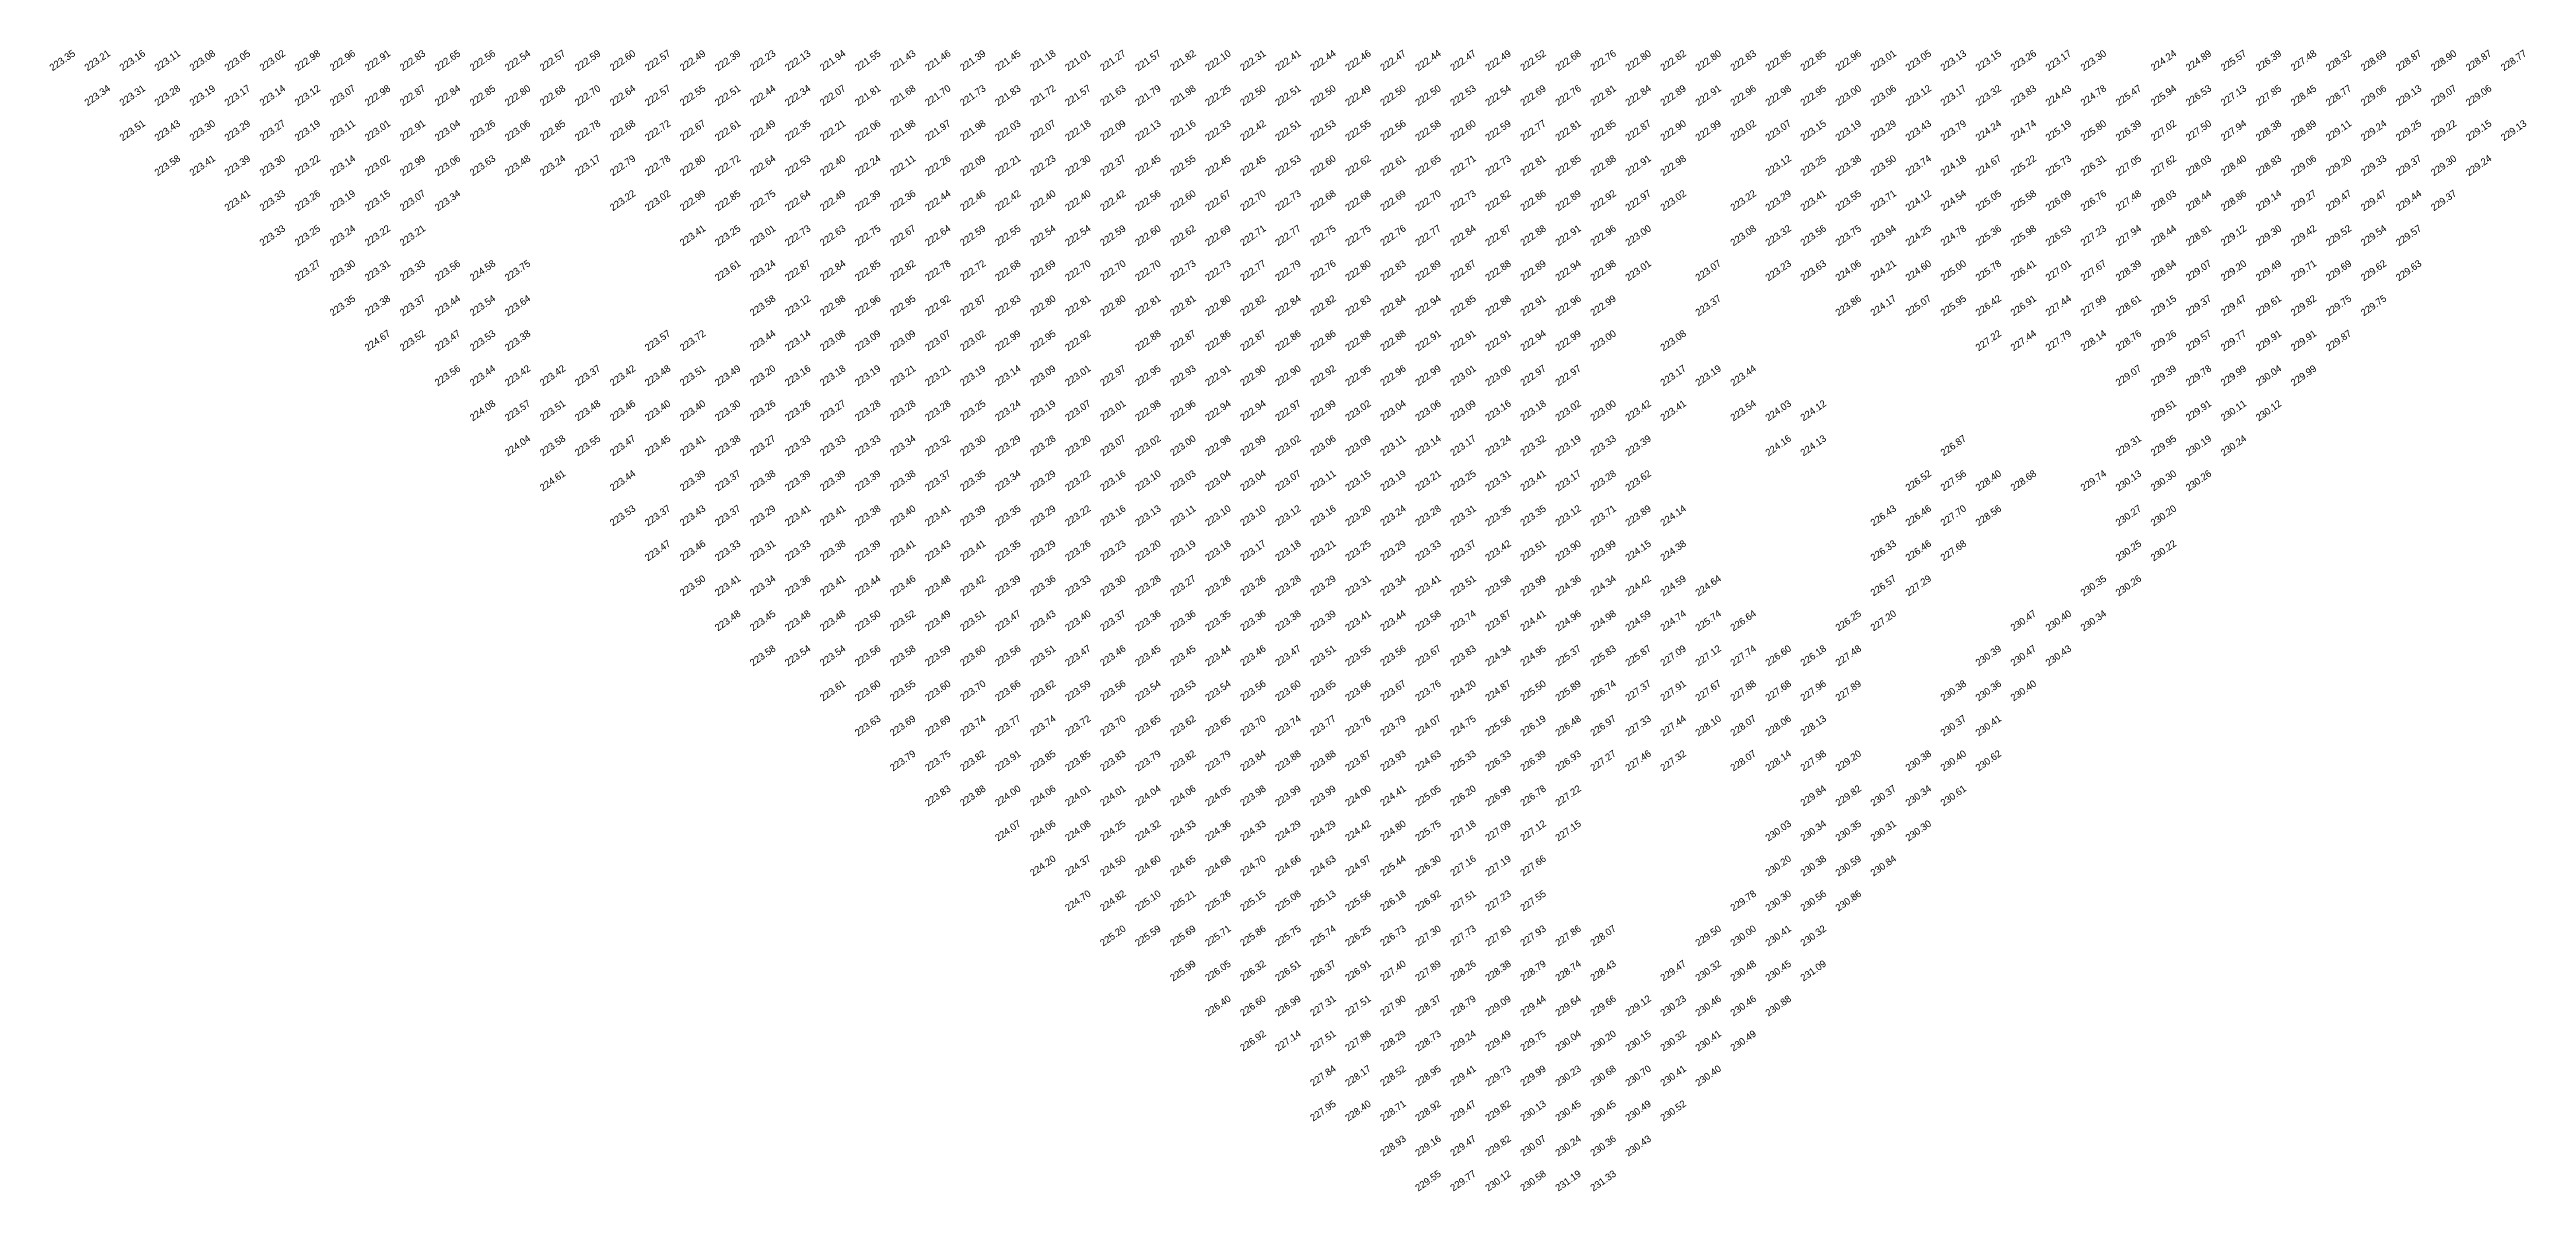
# Model space of a CAD drawing. Extents: x 2322 to 3271, y 4823 to 5326.
# Drawn here: x 2677.2 to 3030.8, y 4823.3 to 4986.3 of the extents above; entities that cross this region are included whole.
import ezdxf

# ---------------------------------------------------------------- set-up
doc = ezdxf.new("R2010")
doc.units = 0
doc.header["$MEASUREMENT"] = 0
doc.layers.add('SPOT LEVEL', color=8, linetype='Continuous')

msp = doc.modelspace()

# ---------------------------------------------------------------- texts
at = {"layer": 'SPOT LEVEL'}
for s, p in [('223.35', (2677.59, 4983.22, 446.76)), ('223.21', (2682.59, 4983.22, 446.63)), ('223.16', (2687.59, 4983.22, 446.57)), ('223.11', (2692.59, 4983.22, 446.53)), ('223.08', (2697.59, 4983.22, 446.49)), ('223.05', (2702.59, 4983.22, 446.46)), ('223.02', (2707.59, 4983.22, 446.43)), ('222.98', (2712.59, 4983.22, 446.39)), ('222.96', (2717.59, 4983.22, 446.37)), ('222.91', (2722.59, 4983.22, 446.32)), ('222.83', (2727.59, 4983.22, 446.25)), ('222.65', (2732.59, 4983.22, 446.07)), ('222.56', (2737.59, 4983.22, 445.98)), ('222.54', (2742.59, 4983.22, 445.96)), ('222.57', (2747.59, 4983.22, 445.99)), ('222.59', (2752.59, 4983.22, 446)), ('222.60', (2757.59, 4983.22, 446.02)), ('222.57', (2762.59, 4983.22, 445.98)), ('222.49', (2767.59, 4983.22, 445.9)), ('222.39', (2772.59, 4983.22, 445.81)), ('222.23', (2777.59, 4983.22, 445.65)), ('222.13', (2782.59, 4983.22, 445.55)), ('221.94', (2787.59, 4983.22, 445.35)), ('221.55', (2792.59, 4983.22, 444.97)), ('221.43', (2797.59, 4983.22, 444.85)), ('221.46', (2802.59, 4983.22, 444.88)), ('221.39', (2807.59, 4983.22, 444.8)), ('221.45', (2812.59, 4983.22, 444.87)), ('221.18', (2817.59, 4983.22, 444.6)), ('221.01', (2822.59, 4983.22, 444.43)), ('221.27', (2827.59, 4983.22, 444.69)), ('221.57', (2832.59, 4983.22, 444.98)), ('221.82', (2837.59, 4983.22, 445.24)), ('222.10', (2842.59, 4983.22, 445.52)), ('222.31', (2847.59, 4983.22, 445.73)), ('222.41', (2852.59, 4983.22, 445.82)), ('222.44', (2857.59, 4983.22, 445.85)), ('222.46', (2862.59, 4983.22, 445.88)), ('222.47', (2867.59, 4983.22, 445.88)), ('222.44', (2872.59, 4983.22, 445.86)), ('222.47', (2877.59, 4983.22, 445.89)), ('222.49', (2882.59, 4983.22, 445.9)), ('222.52', (2887.59, 4983.22, 445.93)), ('222.68', (2892.59, 4983.22, 446.1)), ('222.76', (2897.59, 4983.22, 446.17)), ('222.80', (2902.59, 4983.22, 446.22)), ('222.82', (2907.59, 4983.22, 446.24)), ('222.80', (2912.59, 4983.22, 446.22)), ('222.83', (2917.59, 4983.22, 446.25)), ('222.85', (2922.59, 4983.22, 446.27)), ('222.85', (2927.59, 4983.22, 446.26)), ('222.96', (2932.59, 4983.22, 446.38)), ('223.01', (2937.59, 4983.22, 446.43)), ('223.05', (2942.59, 4983.22, 446.47)), ('223.13', (2947.59, 4983.22, 446.54)), ('223.15', (2952.59, 4983.22, 446.57)), ('223.26', (2957.59, 4983.22, 446.68)), ('223.17', (2962.59, 4983.22, 446.58)), ('223.30', (2967.59, 4983.22, 446.72)), ('224.24', (2977.59, 4983.22, 447.66)), ('224.89', (2982.59, 4983.22, 448.3)), ('225.57', (2987.59, 4983.22, 448.99)), ('226.39', (2992.59, 4983.22, 449.81)), ('227.48', (2997.59, 4983.22, 450.9)), ('228.32', (3002.59, 4983.22, 451.73)), ('228.69', (3007.59, 4983.22, 452.11)), ('228.87', (3012.59, 4983.22, 452.29)), ('228.90', (3017.59, 4983.22, 452.32)), ('228.87', (3022.59, 4983.22, 452.29)), ('228.77', (3027.59, 4983.22, 452.19)), ('223.34', (2682.59, 4978.22, 446.76)), ('223.31', (2687.59, 4978.22, 446.73)), ('223.28', (2692.59, 4978.22, 446.7)), ('223.19', (2697.59, 4978.22, 446.61)), ('223.17', (2702.59, 4978.22, 446.59)), ('223.14', (2707.59, 4978.22, 446.56)), ('223.12', (2712.59, 4978.22, 446.54)), ('223.07', (2717.59, 4978.22, 446.49)), ('222.98', (2722.59, 4978.22, 446.4)), ('222.87', (2727.59, 4978.22, 446.28)), ('222.84', (2732.59, 4978.22, 446.26)), ('222.85', (2737.59, 4978.22, 446.26)), ('222.80', (2742.59, 4978.22, 446.22)), ('222.68', (2747.59, 4978.22, 446.09)), ('222.70', (2752.59, 4978.22, 446.11)), ('222.64', (2757.59, 4978.22, 446.06)), ('222.57', (2762.59, 4978.22, 445.99)), ('222.55', (2767.59, 4978.22, 445.97)), ('222.51', (2772.59, 4978.22, 445.93)), ('222.44', (2777.59, 4978.22, 445.86)), ('222.34', (2782.59, 4978.22, 445.76)), ('222.07', (2787.59, 4978.22, 445.48)), ('221.81', (2792.59, 4978.22, 445.23)), ('221.68', (2797.59, 4978.22, 445.1)), ('221.70', (2802.59, 4978.22, 445.12)), ('221.73', (2807.59, 4978.22, 445.14)), ('221.83', (2812.59, 4978.22, 445.25)), ('221.72', (2817.59, 4978.22, 445.13)), ('221.57', (2822.59, 4978.22, 444.99)), ('221.63', (2827.59, 4978.22, 445.04)), ('221.79', (2832.59, 4978.22, 445.2)), ('221.98', (2837.59, 4978.22, 445.4)), ('222.25', (2842.59, 4978.22, 445.67)), ('222.50', (2847.59, 4978.22, 445.91)), ('222.51', (2852.59, 4978.22, 445.92)), ('222.50', (2857.59, 4978.22, 445.92)), ('222.49', (2862.59, 4978.22, 445.91)), ('222.50', (2867.59, 4978.22, 445.92)), ('222.50', (2872.59, 4978.22, 445.92)), ('222.53', (2877.59, 4978.22, 445.95)), ('222.54', (2882.59, 4978.22, 445.96)), ('222.69', (2887.59, 4978.22, 446.11)), ('222.76', (2892.59, 4978.22, 446.17)), ('222.81', (2897.59, 4978.22, 446.23)), ('222.84', (2902.59, 4978.22, 446.26)), ('222.89', (2907.59, 4978.22, 446.31)), ('222.91', (2912.59, 4978.22, 446.33)), ('222.96', (2917.59, 4978.22, 446.37)), ('222.98', (2922.59, 4978.22, 446.4)), ('222.95', (2927.59, 4978.22, 446.37)), ('223.00', (2932.59, 4978.22, 446.41)), ('223.06', (2937.59, 4978.22, 446.48)), ('223.12', (2942.59, 4978.22, 446.54)), ('223.17', (2947.59, 4978.22, 446.59)), ('223.32', (2952.59, 4978.22, 446.74)), ('223.83', (2957.59, 4978.22, 447.25)), ('224.43', (2962.59, 4978.22, 447.85)), ('224.78', (2967.59, 4978.22, 448.19)), ('225.47', (2972.59, 4978.22, 448.88)), ('225.94', (2977.59, 4978.22, 449.36)), ('226.53', (2982.59, 4978.22, 449.94)), ('227.13', (2987.59, 4978.22, 450.54)), ('227.85', (2992.59, 4978.22, 451.27)), ('228.45', (2997.59, 4978.22, 451.87)), ('228.77', (3002.59, 4978.22, 452.19)), ('229.06', (3007.59, 4978.22, 452.48)), ('229.13', (3012.59, 4978.22, 452.54)), ('229.07', (3017.59, 4978.22, 452.48)), ('229.06', (3022.59, 4978.22, 452.48)), ('223.51', (2687.59, 4973.22, 446.93)), ('223.43', (2692.59, 4973.22, 446.84)), ('223.30', (2697.59, 4973.22, 446.71)), ('223.29', (2702.59, 4973.22, 446.7)), ('223.27', (2707.59, 4973.22, 446.69)), ('223.19', (2712.59, 4973.22, 446.61)), ('223.11', (2717.59, 4973.22, 446.52)), ('223.01', (2722.59, 4973.22, 446.43)), ('222.91', (2727.59, 4973.22, 446.32)), ('223.04', (2732.59, 4973.22, 446.46)), ('223.26', (2737.59, 4973.22, 446.68)), ('223.06', (2742.59, 4973.22, 446.48)), ('222.85', (2747.59, 4973.22, 446.26)), ('222.78', (2752.59, 4973.22, 446.19)), ('222.68', (2757.59, 4973.22, 446.09)), ('222.72', (2762.59, 4973.22, 446.13)), ('222.67', (2767.59, 4973.22, 446.09)), ('222.61', (2772.59, 4973.22, 446.02)), ('222.49', (2777.59, 4973.22, 445.9)), ('222.35', (2782.59, 4973.22, 445.76)), ('222.21', (2787.59, 4973.22, 445.62)), ('222.06', (2792.59, 4973.22, 445.48)), ('221.98', (2797.59, 4973.22, 445.4)), ('221.97', (2802.59, 4973.22, 445.39)), ('221.98', (2807.59, 4973.22, 445.4)), ('222.03', (2812.59, 4973.22, 445.45)), ('222.07', (2817.59, 4973.22, 445.48)), ('222.18', (2822.59, 4973.22, 445.6)), ('222.09', (2827.59, 4973.22, 445.51)), ('222.13', (2832.59, 4973.22, 445.55)), ('222.16', (2837.59, 4973.22, 445.57)), ('222.33', (2842.59, 4973.22, 445.75)), ('222.42', (2847.59, 4973.22, 445.84)), ('222.51', (2852.59, 4973.22, 445.93)), ('222.53', (2857.59, 4973.22, 445.95)), ('222.55', (2862.59, 4973.22, 445.97)), ('222.56', (2867.59, 4973.22, 445.98)), ('222.58', (2872.59, 4973.22, 446)), ('222.60', (2877.59, 4973.22, 446.02)), ('222.59', (2882.59, 4973.22, 446.01)), ('222.77', (2887.59, 4973.22, 446.18)), ('222.81', (2892.59, 4973.22, 446.22)), ('222.85', (2897.59, 4973.22, 446.26)), ('222.87', (2902.59, 4973.22, 446.29)), ('222.90', (2907.59, 4973.22, 446.32)), ('222.99', (2912.59, 4973.22, 446.41)), ('223.02', (2917.59, 4973.22, 446.44)), ('223.07', (2922.59, 4973.22, 446.49)), ('223.15', (2927.59, 4973.22, 446.57)), ('223.19', (2932.59, 4973.22, 446.61)), ('223.29', (2937.59, 4973.22, 446.71)), ('223.43', (2942.59, 4973.22, 446.85)), ('223.79', (2947.59, 4973.22, 447.21)), ('224.24', (2952.59, 4973.22, 447.66)), ('224.74', (2957.59, 4973.22, 448.16)), ('225.19', (2962.59, 4973.22, 448.61)), ('225.80', (2967.59, 4973.22, 449.22)), ('226.39', (2972.59, 4973.22, 449.81)), ('227.02', (2977.59, 4973.22, 450.44)), ('227.50', (2982.59, 4973.22, 450.92)), ('227.94', (2987.59, 4973.22, 451.36)), ('228.38', (2992.59, 4973.22, 451.8)), ('228.89', (2997.59, 4973.22, 452.3)), ('229.11', (3002.59, 4973.22, 452.52)), ('229.24', (3007.59, 4973.22, 452.66)), ('229.25', (3012.59, 4973.22, 452.67)), ('229.22', (3017.59, 4973.22, 452.64)), ('229.15', (3022.59, 4973.22, 452.57)), ('229.13', (3027.59, 4973.22, 452.54)), ('223.58', (2692.59, 4968.22, 447)), ('223.41', (2697.59, 4968.22, 446.83)), ('223.39', (2702.59, 4968.22, 446.81)), ('223.30', (2707.59, 4968.22, 446.72)), ('223.22', (2712.59, 4968.22, 446.64)), ('223.14', (2717.59, 4968.22, 446.56)), ('223.02', (2722.59, 4968.22, 446.43)), ('222.99', (2727.59, 4968.22, 446.4)), ('223.06', (2732.59, 4968.22, 446.47)), ('223.63', (2737.59, 4968.22, 447.05)), ('223.48', (2742.59, 4968.22, 446.89)), ('223.24', (2747.59, 4968.22, 446.66)), ('223.17', (2752.59, 4968.22, 446.58)), ('222.79', (2757.59, 4968.22, 446.21)), ('222.78', (2762.59, 4968.22, 446.2)), ('222.80', (2767.59, 4968.22, 446.21)), ('222.72', (2772.59, 4968.22, 446.13)), ('222.64', (2777.59, 4968.22, 446.05)), ('222.53', (2782.59, 4968.22, 445.94)), ('222.40', (2787.59, 4968.22, 445.82)), ('222.24', (2792.59, 4968.22, 445.66)), ('222.11', (2797.59, 4968.22, 445.53)), ('222.26', (2802.59, 4968.22, 445.67)), ('222.09', (2807.59, 4968.22, 445.51)), ('222.21', (2812.59, 4968.22, 445.63)), ('222.23', (2817.59, 4968.22, 445.65)), ('222.30', (2822.59, 4968.22, 445.72)), ('222.37', (2827.59, 4968.22, 445.78)), ('222.45', (2832.59, 4968.22, 445.87)), ('222.55', (2837.59, 4968.22, 445.97)), ('222.45', (2842.59, 4968.22, 445.86)), ('222.45', (2847.59, 4968.22, 445.86)), ('222.53', (2852.59, 4968.22, 445.95)), ('222.60', (2857.59, 4968.22, 446.02)), ('222.62', (2862.59, 4968.22, 446.03)), ('222.61', (2867.59, 4968.22, 446.03)), ('222.65', (2872.59, 4968.22, 446.06)), ('222.71', (2877.59, 4968.22, 446.12)), ('222.73', (2882.59, 4968.22, 446.15)), ('222.81', (2887.59, 4968.22, 446.22)), ('222.85', (2892.59, 4968.22, 446.26)), ('222.88', (2897.59, 4968.22, 446.3)), ('222.91', (2902.59, 4968.22, 446.33)), ('222.98', (2907.59, 4968.22, 446.4)), ('223.12', (2922.59, 4968.22, 446.54)), ('223.25', (2927.59, 4968.22, 446.67)), ('223.38', (2932.59, 4968.22, 446.8)), ('223.50', (2937.59, 4968.22, 446.92)), ('223.74', (2942.59, 4968.22, 447.15)), ('224.18', (2947.59, 4968.22, 447.6)), ('224.67', (2952.59, 4968.22, 448.08)), ('225.22', (2957.59, 4968.22, 448.63)), ('225.73', (2962.59, 4968.22, 449.15)), ('226.31', (2967.59, 4968.22, 449.72)), ('227.05', (2972.59, 4968.22, 450.47)), ('227.62', (2977.59, 4968.22, 451.03)), ('228.03', (2982.59, 4968.22, 451.45)), ('228.40', (2987.59, 4968.22, 451.82)), ('228.83', (2992.59, 4968.22, 452.24)), ('229.06', (2997.59, 4968.22, 452.47)), ('229.20', (3002.59, 4968.22, 452.61)), ('229.33', (3007.59, 4968.22, 452.74)), ('229.37', (3012.59, 4968.22, 452.79)), ('229.30', (3017.59, 4968.22, 452.71)), ('229.24', (3022.59, 4968.22, 452.65)), ('223.41', (2702.59, 4963.22, 446.83)), ('223.33', (2707.59, 4963.22, 446.75)), ('223.26', (2712.59, 4963.22, 446.68)), ('223.19', (2717.59, 4963.22, 446.61)), ('223.15', (2722.59, 4963.22, 446.56)), ('223.07', (2727.59, 4963.22, 446.49)), ('223.34', (2732.59, 4963.22, 446.75)), ('223.22', (2757.59, 4963.22, 446.64)), ('223.02', (2762.59, 4963.22, 446.44)), ('222.99', (2767.59, 4963.22, 446.41)), ('222.85', (2772.59, 4963.22, 446.27)), ('222.75', (2777.59, 4963.22, 446.16)), ('222.64', (2782.59, 4963.22, 446.06)), ('222.49', (2787.59, 4963.22, 445.91)), ('222.39', (2792.59, 4963.22, 445.81)), ('222.36', (2797.59, 4963.22, 445.78)), ('222.44', (2802.59, 4963.22, 445.86)), ('222.46', (2807.59, 4963.22, 445.88)), ('222.42', (2812.59, 4963.22, 445.84)), ('222.40', (2817.59, 4963.22, 445.81)), ('222.40', (2822.59, 4963.22, 445.82)), ('222.42', (2827.59, 4963.22, 445.83)), ('222.56', (2832.59, 4963.22, 445.98)), ('222.60', (2837.59, 4963.22, 446.01)), ('222.67', (2842.59, 4963.22, 446.08)), ('222.70', (2847.59, 4963.22, 446.12)), ('222.73', (2852.59, 4963.22, 446.15)), ('222.68', (2857.59, 4963.22, 446.1)), ('222.68', (2862.59, 4963.22, 446.1)), ('222.69', (2867.59, 4963.22, 446.1)), ('222.70', (2872.59, 4963.22, 446.12)), ('222.73', (2877.59, 4963.22, 446.15)), ('222.82', (2882.59, 4963.22, 446.24)), ('222.86', (2887.59, 4963.22, 446.27)), ('222.89', (2892.59, 4963.22, 446.3)), ('222.92', (2897.59, 4963.22, 446.34)), ('222.97', (2902.59, 4963.22, 446.38)), ('223.02', (2907.59, 4963.22, 446.44)), ('223.22', (2917.59, 4963.22, 446.64)), ('223.29', (2922.59, 4963.22, 446.7)), ('223.41', (2927.59, 4963.22, 446.82)), ('223.55', (2932.59, 4963.22, 446.96)), ('223.71', (2937.59, 4963.22, 447.13)), ('224.12', (2942.59, 4963.22, 447.53)), ('224.54', (2947.59, 4963.22, 447.96)), ('225.05', (2952.59, 4963.22, 448.47)), ('225.58', (2957.59, 4963.22, 449)), ('226.09', (2962.59, 4963.22, 449.51)), ('226.76', (2967.59, 4963.22, 450.18)), ('227.48', (2972.59, 4963.22, 450.9)), ('228.03', (2977.59, 4963.22, 451.44)), ('228.44', (2982.59, 4963.22, 451.85)), ('228.86', (2987.59, 4963.22, 452.27)), ('229.14', (2992.59, 4963.22, 452.55)), ('229.27', (2997.59, 4963.22, 452.69)), ('229.47', (3002.59, 4963.22, 452.88)), ('229.47', (3007.59, 4963.22, 452.88)), ('229.44', (3012.59, 4963.22, 452.86)), ('229.37', (3017.59, 4963.22, 452.79)), ('223.33', (2707.59, 4958.22, 446.75)), ('223.25', (2712.59, 4958.22, 446.67)), ('223.24', (2717.59, 4958.22, 446.65)), ('223.22', (2722.59, 4958.22, 446.64)), ('223.21', (2727.59, 4958.22, 446.63)), ('223.41', (2767.59, 4958.22, 446.82)), ('223.25', (2772.59, 4958.22, 446.66)), ('223.01', (2777.59, 4958.22, 446.43)), ('222.73', (2782.59, 4958.22, 446.15)), ('222.63', (2787.59, 4958.22, 446.05)), ('222.75', (2792.59, 4958.22, 446.16)), ('222.67', (2797.59, 4958.22, 446.09)), ('222.64', (2802.59, 4958.22, 446.06)), ('222.59', (2807.59, 4958.22, 446.01)), ('222.55', (2812.59, 4958.22, 445.97)), ('222.54', (2817.59, 4958.22, 445.95)), ('222.54', (2822.59, 4958.22, 445.96)), ('222.59', (2827.59, 4958.22, 446)), ('222.60', (2832.59, 4958.22, 446.01)), ('222.62', (2837.59, 4958.22, 446.03)), ('222.69', (2842.59, 4958.22, 446.11)), ('222.71', (2847.59, 4958.22, 446.13)), ('222.77', (2852.59, 4958.22, 446.19)), ('222.75', (2857.59, 4958.22, 446.16)), ('222.75', (2862.59, 4958.22, 446.16)), ('222.76', (2867.59, 4958.22, 446.18)), ('222.77', (2872.59, 4958.22, 446.19)), ('222.84', (2877.59, 4958.22, 446.26)), ('222.87', (2882.59, 4958.22, 446.28)), ('222.88', (2887.59, 4958.22, 446.3)), ('222.91', (2892.59, 4958.22, 446.33)), ('222.96', (2897.59, 4958.22, 446.38)), ('223.00', (2902.59, 4958.22, 446.42)), ('223.08', (2917.59, 4958.22, 446.5)), ('223.32', (2922.59, 4958.22, 446.73)), ('223.56', (2927.59, 4958.22, 446.98)), ('223.75', (2932.59, 4958.22, 447.17)), ('223.94', (2937.59, 4958.22, 447.36)), ('224.25', (2942.59, 4958.22, 447.66)), ('224.78', (2947.59, 4958.22, 448.2)), ('225.36', (2952.59, 4958.22, 448.78)), ('225.98', (2957.59, 4958.22, 449.39)), ('226.53', (2962.59, 4958.22, 449.94)), ('227.23', (2967.59, 4958.22, 450.65)), ('227.94', (2972.59, 4958.22, 451.35)), ('228.44', (2977.59, 4958.22, 451.86)), ('228.81', (2982.59, 4958.22, 452.23)), ('229.12', (2987.59, 4958.22, 452.54)), ('229.30', (2992.59, 4958.22, 452.72)), ('229.42', (2997.59, 4958.22, 452.84)), ('229.52', (3002.59, 4958.22, 452.94)), ('229.54', (3007.59, 4958.22, 452.96)), ('229.57', (3012.59, 4958.22, 452.99)), ('223.27', (2712.59, 4953.22, 446.69)), ('223.30', (2717.59, 4953.22, 446.72)), ('223.31', (2722.59, 4953.22, 446.73)), ('223.33', (2727.59, 4953.22, 446.75)), ('223.56', (2732.59, 4953.22, 446.97)), ('224.58', (2737.59, 4953.22, 448)), ('223.75', (2742.59, 4953.22, 447.16)), ('223.61', (2772.59, 4953.22, 447.02)), ('223.24', (2777.59, 4953.22, 446.66)), ('222.87', (2782.59, 4953.22, 446.29)), ('222.84', (2787.59, 4953.22, 446.26)), ('222.85', (2792.59, 4953.22, 446.27)), ('222.82', (2797.59, 4953.22, 446.24)), ('222.78', (2802.59, 4953.22, 446.19)), ('222.72', (2807.59, 4953.22, 446.14)), ('222.68', (2812.59, 4953.22, 446.1)), ('222.69', (2817.59, 4953.22, 446.11)), ('222.70', (2822.59, 4953.22, 446.11)), ('222.70', (2827.59, 4953.22, 446.11)), ('222.70', (2832.59, 4953.22, 446.12)), ('222.73', (2837.59, 4953.22, 446.14)), ('222.73', (2842.59, 4953.22, 446.15)), ('222.77', (2847.59, 4953.22, 446.18)), ('222.79', (2852.59, 4953.22, 446.2)), ('222.76', (2857.59, 4953.22, 446.18)), ('222.80', (2862.59, 4953.22, 446.22)), ('222.83', (2867.59, 4953.22, 446.25)), ('222.89', (2872.59, 4953.22, 446.31)), ('222.87', (2877.59, 4953.22, 446.29)), ('222.88', (2882.59, 4953.22, 446.3)), ('222.89', (2887.59, 4953.22, 446.31)), ('222.94', (2892.59, 4953.22, 446.35)), ('222.98', (2897.59, 4953.22, 446.4)), ('223.01', (2902.59, 4953.22, 446.42)), ('223.07', (2912.59, 4953.22, 446.49)), ('223.23', (2922.59, 4953.22, 446.65)), ('223.63', (2927.59, 4953.22, 447.05)), ('224.06', (2932.59, 4953.22, 447.48)), ('224.21', (2937.59, 4953.22, 447.63)), ('224.60', (2942.59, 4953.22, 448.02)), ('225.00', (2947.59, 4953.22, 448.42)), ('225.78', (2952.59, 4953.22, 449.19)), ('226.41', (2957.59, 4953.22, 449.82)), ('227.01', (2962.59, 4953.22, 450.43)), ('227.67', (2967.59, 4953.22, 451.09)), ('228.39', (2972.59, 4953.22, 451.81)), ('228.84', (2977.59, 4953.22, 452.26)), ('229.07', (2982.59, 4953.22, 452.49)), ('229.20', (2987.59, 4953.22, 452.62)), ('229.49', (2992.59, 4953.22, 452.91)), ('229.71', (2997.59, 4953.22, 453.12)), ('229.69', (3002.59, 4953.22, 453.1)), ('229.62', (3007.59, 4953.22, 453.04)), ('229.63', (3012.59, 4953.22, 453.05)), ('223.35', (2717.59, 4948.22, 446.76)), ('223.38', (2722.59, 4948.22, 446.8)), ('223.37', (2727.59, 4948.22, 446.78)), ('223.44', (2732.59, 4948.22, 446.85)), ('223.54', (2737.59, 4948.22, 446.95)), ('223.64', (2742.59, 4948.22, 447.05)), ('223.58', (2777.59, 4948.22, 446.99)), ('223.12', (2782.59, 4948.22, 446.53)), ('222.98', (2787.59, 4948.22, 446.4)), ('222.96', (2792.59, 4948.22, 446.38)), ('222.95', (2797.59, 4948.22, 446.37)), ('222.92', (2802.59, 4948.22, 446.34)), ('222.87', (2807.59, 4948.22, 446.29)), ('222.83', (2812.59, 4948.22, 446.25)), ('222.80', (2817.59, 4948.22, 446.22)), ('222.81', (2822.59, 4948.22, 446.23)), ('222.80', (2827.59, 4948.22, 446.22)), ('222.81', (2832.59, 4948.22, 446.22)), ('222.81', (2837.59, 4948.22, 446.22)), ('222.80', (2842.59, 4948.22, 446.21)), ('222.82', (2847.59, 4948.22, 446.24)), ('222.84', (2852.59, 4948.22, 446.25)), ('222.82', (2857.59, 4948.22, 446.24)), ('222.83', (2862.59, 4948.22, 446.24)), ('222.84', (2867.59, 4948.22, 446.25)), ('222.94', (2872.59, 4948.22, 446.35)), ('222.85', (2877.59, 4948.22, 446.26)), ('222.88', (2882.59, 4948.22, 446.3)), ('222.91', (2887.59, 4948.22, 446.33)), ('222.96', (2892.59, 4948.22, 446.38)), ('222.99', (2897.59, 4948.22, 446.41)), ('223.37', (2912.59, 4948.22, 446.78)), ('223.86', (2932.59, 4948.22, 447.27)), ('224.17', (2937.59, 4948.22, 447.59)), ('225.07', (2942.59, 4948.22, 448.49)), ('225.95', (2947.59, 4948.22, 449.37)), ('226.42', (2952.59, 4948.22, 449.84)), ('226.91', (2957.59, 4948.22, 450.33)), ('227.44', (2962.59, 4948.22, 450.86)), ('227.99', (2967.59, 4948.22, 451.41)), ('228.61', (2972.59, 4948.22, 452.03)), ('229.15', (2977.59, 4948.22, 452.57)), ('229.37', (2982.59, 4948.22, 452.78)), ('229.47', (2987.59, 4948.22, 452.89)), ('229.61', (2992.59, 4948.22, 453.03)), ('229.82', (2997.59, 4948.22, 453.24)), ('229.75', (3002.59, 4948.22, 453.16)), ('229.75', (3007.59, 4948.22, 453.17)), ('224.67', (2722.59, 4943.22, 448.09)), ('223.52', (2727.59, 4943.22, 446.94)), ('223.47', (2732.59, 4943.22, 446.88)), ('223.53', (2737.59, 4943.22, 446.94)), ('223.38', (2742.59, 4943.22, 446.8)), ('223.57', (2762.59, 4943.22, 446.99)), ('223.72', (2767.59, 4943.22, 447.14)), ('223.44', (2777.59, 4943.22, 446.86)), ('223.14', (2782.59, 4943.22, 446.56)), ('223.08', (2787.59, 4943.22, 446.5)), ('223.09', (2792.59, 4943.22, 446.5)), ('223.09', (2797.59, 4943.22, 446.5)), ('223.07', (2802.59, 4943.22, 446.49)), ('223.02', (2807.59, 4943.22, 446.44)), ('222.99', (2812.59, 4943.22, 446.4)), ('222.95', (2817.59, 4943.22, 446.36)), ('222.92', (2822.59, 4943.22, 446.34)), ('222.88', (2832.59, 4943.22, 446.3)), ('222.87', (2837.59, 4943.22, 446.28)), ('222.86', (2842.59, 4943.22, 446.28)), ('222.87', (2847.59, 4943.22, 446.28)), ('222.86', (2852.59, 4943.22, 446.27)), ('222.86', (2857.59, 4943.22, 446.27)), ('222.88', (2862.59, 4943.22, 446.3)), ('222.88', (2867.59, 4943.22, 446.3)), ('222.91', (2872.59, 4943.22, 446.33)), ('222.91', (2877.59, 4943.22, 446.33)), ('222.91', (2882.59, 4943.22, 446.33)), ('222.94', (2887.59, 4943.22, 446.35)), ('222.99', (2892.59, 4943.22, 446.4)), ('223.00', (2897.59, 4943.22, 446.42)), ('223.08', (2907.59, 4943.22, 446.49)), ('227.22', (2952.59, 4943.22, 450.64)), ('227.44', (2957.59, 4943.22, 450.86)), ('227.79', (2962.59, 4943.22, 451.2)), ('228.14', (2967.59, 4943.22, 451.56)), ('228.76', (2972.59, 4943.22, 452.18)), ('229.26', (2977.59, 4943.22, 452.68)), ('229.57', (2982.59, 4943.22, 452.99)), ('229.77', (2987.59, 4943.22, 453.19)), ('229.91', (2992.59, 4943.22, 453.33)), ('229.91', (2997.59, 4943.22, 453.33)), ('229.87', (3002.59, 4943.22, 453.28)), ('223.56', (2732.59, 4938.22, 446.97)), ('223.44', (2737.59, 4938.22, 446.85)), ('223.42', (2742.59, 4938.22, 446.84)), ('223.42', (2747.59, 4938.22, 446.84)), ('223.37', (2752.59, 4938.22, 446.79)), ('223.42', (2757.59, 4938.22, 446.83)), ('223.48', (2762.59, 4938.22, 446.89)), ('223.51', (2767.59, 4938.22, 446.93)), ('223.49', (2772.59, 4938.22, 446.91)), ('223.20', (2777.59, 4938.22, 446.62)), ('223.16', (2782.59, 4938.22, 446.58)), ('223.18', (2787.59, 4938.22, 446.59)), ('223.19', (2792.59, 4938.22, 446.61)), ('223.21', (2797.59, 4938.22, 446.62)), ('223.21', (2802.59, 4938.22, 446.63)), ('223.19', (2807.59, 4938.22, 446.6)), ('223.14', (2812.59, 4938.22, 446.56)), ('223.09', (2817.59, 4938.22, 446.5)), ('223.01', (2822.59, 4938.22, 446.43)), ('222.97', (2827.59, 4938.22, 446.39)), ('222.95', (2832.59, 4938.22, 446.37)), ('222.93', (2837.59, 4938.22, 446.34)), ('222.91', (2842.59, 4938.22, 446.32)), ('222.90', (2847.59, 4938.22, 446.31)), ('222.90', (2852.59, 4938.22, 446.31)), ('222.92', (2857.59, 4938.22, 446.34)), ('222.95', (2862.59, 4938.22, 446.37)), ('222.96', (2867.59, 4938.22, 446.38)), ('222.99', (2872.59, 4938.22, 446.4)), ('223.01', (2877.59, 4938.22, 446.42)), ('223.00', (2882.59, 4938.22, 446.41)), ('222.97', (2887.59, 4938.22, 446.39)), ('222.97', (2892.59, 4938.22, 446.39)), ('223.17', (2907.59, 4938.22, 446.59)), ('223.19', (2912.59, 4938.22, 446.61)), ('223.44', (2917.59, 4938.22, 446.85)), ('229.07', (2972.59, 4938.22, 452.49)), ('229.39', (2977.59, 4938.22, 452.81)), ('229.78', (2982.59, 4938.22, 453.2)), ('229.99', (2987.59, 4938.22, 453.41)), ('230.04', (2992.59, 4938.22, 453.46)), ('229.99', (2997.59, 4938.22, 453.41)), ('224.08', (2737.59, 4933.22, 447.5)), ('223.57', (2742.59, 4933.22, 446.98)), ('223.51', (2747.59, 4933.22, 446.93)), ('223.48', (2752.59, 4933.22, 446.9)), ('223.46', (2757.59, 4933.22, 446.88)), ('223.40', (2762.59, 4933.22, 446.81)), ('223.40', (2767.59, 4933.22, 446.82)), ('223.30', (2772.59, 4933.22, 446.72)), ('223.26', (2777.59, 4933.22, 446.67)), ('223.26', (2782.59, 4933.22, 446.68)), ('223.27', (2787.59, 4933.22, 446.68)), ('223.28', (2792.59, 4933.22, 446.69)), ('223.28', (2797.59, 4933.22, 446.7)), ('223.28', (2802.59, 4933.22, 446.7)), ('223.25', (2807.59, 4933.22, 446.67)), ('223.24', (2812.59, 4933.22, 446.66)), ('223.19', (2817.59, 4933.22, 446.61)), ('223.07', (2822.59, 4933.22, 446.49)), ('223.01', (2827.59, 4933.22, 446.43)), ('222.98', (2832.59, 4933.22, 446.4)), ('222.96', (2837.59, 4933.22, 446.38)), ('222.94', (2842.59, 4933.22, 446.36)), ('222.94', (2847.59, 4933.22, 446.35)), ('222.97', (2852.59, 4933.22, 446.38)), ('222.99', (2857.59, 4933.22, 446.41)), ('223.02', (2862.59, 4933.22, 446.43)), ('223.04', (2867.59, 4933.22, 446.45)), ('223.06', (2872.59, 4933.22, 446.48)), ('223.09', (2877.59, 4933.22, 446.51)), ('223.16', (2882.59, 4933.22, 446.58)), ('223.18', (2887.59, 4933.22, 446.6)), ('223.02', (2892.59, 4933.22, 446.44)), ('223.00', (2897.59, 4933.22, 446.42)), ('223.42', (2902.59, 4933.22, 446.83)), ('223.41', (2907.59, 4933.22, 446.83)), ('223.54', (2917.59, 4933.22, 446.96)), ('224.03', (2922.59, 4933.22, 447.45)), ('224.12', (2927.59, 4933.22, 447.53)), ('229.51', (2977.59, 4933.22, 452.93)), ('229.91', (2982.59, 4933.22, 453.33)), ('230.11', (2987.59, 4933.22, 453.53)), ('230.12', (2992.59, 4933.22, 453.54)), ('224.04', (2742.59, 4928.22, 447.46)), ('223.58', (2747.59, 4928.22, 446.99)), ('223.55', (2752.59, 4928.22, 446.97)), ('223.47', (2757.59, 4928.22, 446.89)), ('223.45', (2762.59, 4928.22, 446.87)), ('223.41', (2767.59, 4928.22, 446.82)), ('223.38', (2772.59, 4928.22, 446.8)), ('223.27', (2777.59, 4928.22, 446.69)), ('223.33', (2782.59, 4928.22, 446.74)), ('223.33', (2787.59, 4928.22, 446.74)), ('223.33', (2792.59, 4928.22, 446.75)), ('223.34', (2797.59, 4928.22, 446.75)), ('223.32', (2802.59, 4928.22, 446.74)), ('223.30', (2807.59, 4928.22, 446.72)), ('223.29', (2812.59, 4928.22, 446.7)), ('223.28', (2817.59, 4928.22, 446.69)), ('223.20', (2822.59, 4928.22, 446.62)), ('223.07', (2827.59, 4928.22, 446.49)), ('223.02', (2832.59, 4928.22, 446.44)), ('223.00', (2837.59, 4928.22, 446.42)), ('222.98', (2842.59, 4928.22, 446.4)), ('222.99', (2847.59, 4928.22, 446.4)), ('223.02', (2852.59, 4928.22, 446.44)), ('223.06', (2857.59, 4928.22, 446.48)), ('223.09', (2862.59, 4928.22, 446.5)), ('223.11', (2867.59, 4928.22, 446.53)), ('223.14', (2872.59, 4928.22, 446.56)), ('223.17', (2877.59, 4928.22, 446.59)), ('223.24', (2882.59, 4928.22, 446.66)), ('223.32', (2887.59, 4928.22, 446.73)), ('223.19', (2892.59, 4928.22, 446.6)), ('223.33', (2897.59, 4928.22, 446.75)), ('223.39', (2902.59, 4928.22, 446.81)), ('224.16', (2922.59, 4928.22, 447.58)), ('224.13', (2927.59, 4928.22, 447.55)), ('226.87', (2947.59, 4928.22, 450.29)), ('229.31', (2972.59, 4928.22, 452.73)), ('229.95', (2977.59, 4928.22, 453.37)), ('230.19', (2982.59, 4928.22, 453.61)), ('230.24', (2987.59, 4928.22, 453.65)), ('224.61', (2747.59, 4923.22, 448.02)), ('223.44', (2757.59, 4923.22, 446.86)), ('223.39', (2767.59, 4923.22, 446.8)), ('223.37', (2772.59, 4923.22, 446.79)), ('223.38', (2777.59, 4923.22, 446.79)), ('223.39', (2782.59, 4923.22, 446.81)), ('223.39', (2787.59, 4923.22, 446.81)), ('223.39', (2792.59, 4923.22, 446.81)), ('223.38', (2797.59, 4923.22, 446.8)), ('223.37', (2802.59, 4923.22, 446.78)), ('223.35', (2807.59, 4923.22, 446.76)), ('223.34', (2812.59, 4923.22, 446.75)), ('223.29', (2817.59, 4923.22, 446.7)), ('223.22', (2822.59, 4923.22, 446.64)), ('223.16', (2827.59, 4923.22, 446.58)), ('223.10', (2832.59, 4923.22, 446.51)), ('223.03', (2837.59, 4923.22, 446.45)), ('223.04', (2842.59, 4923.22, 446.45)), ('223.04', (2847.59, 4923.22, 446.46)), ('223.07', (2852.59, 4923.22, 446.49)), ('223.11', (2857.59, 4923.22, 446.53)), ('223.15', (2862.59, 4923.22, 446.57)), ('223.19', (2867.59, 4923.22, 446.6)), ('223.21', (2872.59, 4923.22, 446.63)), ('223.25', (2877.59, 4923.22, 446.67)), ('223.31', (2882.59, 4923.22, 446.73)), ('223.41', (2887.59, 4923.22, 446.83)), ('223.17', (2892.59, 4923.22, 446.58)), ('223.28', (2897.59, 4923.22, 446.69)), ('223.62', (2902.59, 4923.22, 447.03)), ('226.52', (2942.59, 4923.22, 449.94)), ('227.56', (2947.59, 4923.22, 450.98)), ('228.40', (2952.59, 4923.22, 451.81)), ('228.68', (2957.59, 4923.22, 452.1)), ('229.74', (2967.59, 4923.22, 453.16)), ('230.13', (2972.59, 4923.22, 453.54)), ('230.30', (2977.59, 4923.22, 453.72)), ('230.26', (2982.59, 4923.22, 453.68)), ('223.53', (2757.59, 4918.22, 446.95)), ('223.37', (2762.59, 4918.22, 446.79)), ('223.43', (2767.59, 4918.22, 446.85)), ('223.37', (2772.59, 4918.22, 446.79)), ('223.29', (2777.59, 4918.22, 446.7)), ('223.41', (2782.59, 4918.22, 446.83)), ('223.41', (2787.59, 4918.22, 446.83)), ('223.38', (2792.59, 4918.22, 446.8)), ('223.40', (2797.59, 4918.22, 446.82)), ('223.41', (2802.59, 4918.22, 446.82)), ('223.39', (2807.59, 4918.22, 446.81)), ('223.35', (2812.59, 4918.22, 446.77)), ('223.29', (2817.59, 4918.22, 446.7)), ('223.22', (2822.59, 4918.22, 446.64)), ('223.16', (2827.59, 4918.22, 446.58)), ('223.13', (2832.59, 4918.22, 446.55)), ('223.11', (2837.59, 4918.22, 446.53)), ('223.10', (2842.59, 4918.22, 446.52)), ('223.10', (2847.59, 4918.22, 446.52)), ('223.12', (2852.59, 4918.22, 446.54)), ('223.16', (2857.59, 4918.22, 446.58)), ('223.20', (2862.59, 4918.22, 446.62)), ('223.24', (2867.59, 4918.22, 446.65)), ('223.28', (2872.59, 4918.22, 446.69)), ('223.31', (2877.59, 4918.22, 446.73)), ('223.35', (2882.59, 4918.22, 446.76)), ('223.35', (2887.59, 4918.22, 446.77)), ('223.12', (2892.59, 4918.22, 446.54)), ('223.71', (2897.59, 4918.22, 447.13)), ('223.89', (2902.59, 4918.22, 447.31)), ('224.14', (2907.59, 4918.22, 447.55)), ('226.43', (2937.59, 4918.22, 449.85)), ('226.46', (2942.59, 4918.22, 449.88)), ('227.70', (2947.59, 4918.22, 451.12)), ('228.56', (2952.59, 4918.22, 451.98)), ('230.27', (2972.59, 4918.22, 453.69)), ('230.20', (2977.59, 4918.22, 453.62)), ('223.47', (2762.59, 4913.22, 446.89)), ('223.46', (2767.59, 4913.22, 446.87)), ('223.33', (2772.59, 4913.22, 446.75)), ('223.31', (2777.59, 4913.22, 446.72)), ('223.33', (2782.59, 4913.22, 446.75)), ('223.38', (2787.59, 4913.22, 446.8)), ('223.39', (2792.59, 4913.22, 446.81)), ('223.41', (2797.59, 4913.22, 446.83)), ('223.43', (2802.59, 4913.22, 446.85)), ('223.41', (2807.59, 4913.22, 446.83)), ('223.35', (2812.59, 4913.22, 446.77)), ('223.29', (2817.59, 4913.22, 446.71)), ('223.26', (2822.59, 4913.22, 446.68)), ('223.23', (2827.59, 4913.22, 446.65)), ('223.20', (2832.59, 4913.22, 446.62)), ('223.19', (2837.59, 4913.22, 446.61)), ('223.18', (2842.59, 4913.22, 446.6)), ('223.17', (2847.59, 4913.22, 446.59)), ('223.18', (2852.59, 4913.22, 446.6)), ('223.21', (2857.59, 4913.22, 446.63)), ('223.25', (2862.59, 4913.22, 446.67)), ('223.29', (2867.59, 4913.22, 446.71)), ('223.33', (2872.59, 4913.22, 446.74)), ('223.37', (2877.59, 4913.22, 446.79)), ('223.42', (2882.59, 4913.22, 446.84)), ('223.51', (2887.59, 4913.22, 446.93)), ('223.90', (2892.59, 4913.22, 447.32)), ('223.99', (2897.59, 4913.22, 447.41)), ('224.15', (2902.59, 4913.22, 447.57)), ('224.38', (2907.59, 4913.22, 447.79)), ('226.33', (2937.59, 4913.22, 449.75)), ('226.46', (2942.59, 4913.22, 449.88)), ('227.68', (2947.59, 4913.22, 451.1)), ('230.25', (2972.59, 4913.22, 453.67)), ('230.22', (2977.59, 4913.22, 453.63)), ('223.50', (2767.59, 4908.22, 446.92)), ('223.41', (2772.59, 4908.22, 446.83)), ('223.34', (2777.59, 4908.22, 446.76)), ('223.36', (2782.59, 4908.22, 446.78)), ('223.41', (2787.59, 4908.22, 446.83)), ('223.44', (2792.59, 4908.22, 446.86)), ('223.46', (2797.59, 4908.22, 446.88)), ('223.48', (2802.59, 4908.22, 446.9)), ('223.42', (2807.59, 4908.22, 446.83)), ('223.39', (2812.59, 4908.22, 446.81)), ('223.36', (2817.59, 4908.22, 446.78)), ('223.33', (2822.59, 4908.22, 446.75)), ('223.30', (2827.59, 4908.22, 446.72)), ('223.28', (2832.59, 4908.22, 446.7)), ('223.27', (2837.59, 4908.22, 446.69)), ('223.26', (2842.59, 4908.22, 446.68)), ('223.26', (2847.59, 4908.22, 446.68)), ('223.28', (2852.59, 4908.22, 446.69)), ('223.29', (2857.59, 4908.22, 446.71)), ('223.31', (2862.59, 4908.22, 446.73)), ('223.34', (2867.59, 4908.22, 446.76)), ('223.41', (2872.59, 4908.22, 446.83)), ('223.51', (2877.59, 4908.22, 446.93)), ('223.58', (2882.59, 4908.22, 447)), ('223.99', (2887.59, 4908.22, 447.4)), ('224.36', (2892.59, 4908.22, 447.77)), ('224.34', (2897.59, 4908.22, 447.75)), ('224.42', (2902.59, 4908.22, 447.84)), ('224.59', (2907.59, 4908.22, 448.01)), ('224.64', (2912.59, 4908.22, 448.05)), ('226.57', (2937.59, 4908.22, 449.99)), ('227.29', (2942.59, 4908.22, 450.7)), ('230.35', (2967.59, 4908.22, 453.76)), ('230.26', (2972.59, 4908.22, 453.68)), ('223.48', (2772.59, 4903.22, 446.9)), ('223.45', (2777.59, 4903.22, 446.86)), ('223.48', (2782.59, 4903.22, 446.9)), ('223.48', (2787.59, 4903.22, 446.89)), ('223.50', (2792.59, 4903.22, 446.91)), ('223.52', (2797.59, 4903.22, 446.94)), ('223.49', (2802.59, 4903.22, 446.91)), ('223.51', (2807.59, 4903.22, 446.92)), ('223.47', (2812.59, 4903.22, 446.89)), ('223.43', (2817.59, 4903.22, 446.85)), ('223.40', (2822.59, 4903.22, 446.82)), ('223.37', (2827.59, 4903.22, 446.79)), ('223.36', (2832.59, 4903.22, 446.78)), ('223.36', (2837.59, 4903.22, 446.77)), ('223.35', (2842.59, 4903.22, 446.77)), ('223.36', (2847.59, 4903.22, 446.78)), ('223.38', (2852.59, 4903.22, 446.79)), ('223.39', (2857.59, 4903.22, 446.81)), ('223.41', (2862.59, 4903.22, 446.83)), ('223.44', (2867.59, 4903.22, 446.85)), ('223.58', (2872.59, 4903.22, 446.99)), ('223.74', (2877.59, 4903.22, 447.16)), ('223.87', (2882.59, 4903.22, 447.29)), ('224.41', (2887.59, 4903.22, 447.83)), ('224.96', (2892.59, 4903.22, 448.37)), ('224.98', (2897.59, 4903.22, 448.4)), ('224.59', (2902.59, 4903.22, 448.01)), ('224.74', (2907.59, 4903.22, 448.15)), ('225.74', (2912.59, 4903.22, 449.16)), ('226.64', (2917.59, 4903.22, 450.05)), ('226.25', (2932.59, 4903.22, 449.66)), ('227.20', (2937.59, 4903.22, 450.62)), ('230.47', (2957.59, 4903.22, 453.89)), ('230.40', (2962.59, 4903.22, 453.82)), ('230.34', (2967.59, 4903.22, 453.76)), ('223.58', (2777.59, 4898.22, 447)), ('223.54', (2782.59, 4898.22, 446.95)), ('223.54', (2787.59, 4898.22, 446.96)), ('223.56', (2792.59, 4898.22, 446.98)), ('223.58', (2797.59, 4898.22, 447)), ('223.59', (2802.59, 4898.22, 447.01)), ('223.60', (2807.59, 4898.22, 447.02)), ('223.56', (2812.59, 4898.22, 446.98)), ('223.51', (2817.59, 4898.22, 446.93)), ('223.47', (2822.59, 4898.22, 446.89)), ('223.46', (2827.59, 4898.22, 446.87)), ('223.45', (2832.59, 4898.22, 446.87)), ('223.45', (2837.59, 4898.22, 446.86)), ('223.44', (2842.59, 4898.22, 446.86)), ('223.46', (2847.59, 4898.22, 446.87)), ('223.47', (2852.59, 4898.22, 446.89)), ('223.51', (2857.59, 4898.22, 446.92)), ('223.55', (2862.59, 4898.22, 446.96)), ('223.56', (2867.59, 4898.22, 446.97)), ('223.67', (2872.59, 4898.22, 447.08)), ('223.83', (2877.59, 4898.22, 447.25)), ('224.34', (2882.59, 4898.22, 447.76)), ('224.95', (2887.59, 4898.22, 448.37)), ('225.37', (2892.59, 4898.22, 448.78)), ('225.83', (2897.59, 4898.22, 449.25)), ('225.87', (2902.59, 4898.22, 449.29)), ('227.09', (2907.59, 4898.22, 450.51)), ('227.12', (2912.59, 4898.22, 450.54)), ('227.74', (2917.59, 4898.22, 451.15)), ('226.60', (2922.59, 4898.22, 450.02)), ('226.18', (2927.59, 4898.22, 449.6)), ('227.48', (2932.59, 4898.22, 450.9)), ('230.39', (2952.59, 4898.22, 453.81)), ('230.47', (2957.59, 4898.22, 453.89)), ('230.43', (2962.59, 4898.22, 453.85)), ('223.61', (2787.59, 4893.22, 447.03)), ('223.60', (2792.59, 4893.22, 447.02)), ('223.55', (2797.59, 4893.22, 446.96)), ('223.60', (2802.59, 4893.22, 447.02)), ('223.70', (2807.59, 4893.22, 447.11)), ('223.66', (2812.59, 4893.22, 447.08)), ('223.62', (2817.59, 4893.22, 447.04)), ('223.59', (2822.59, 4893.22, 447)), ('223.56', (2827.59, 4893.22, 446.98)), ('223.54', (2832.59, 4893.22, 446.96)), ('223.53', (2837.59, 4893.22, 446.95)), ('223.54', (2842.59, 4893.22, 446.95)), ('223.56', (2847.59, 4893.22, 446.97)), ('223.60', (2852.59, 4893.22, 447.02)), ('223.65', (2857.59, 4893.22, 447.06)), ('223.66', (2862.59, 4893.22, 447.07)), ('223.67', (2867.59, 4893.22, 447.09)), ('223.76', (2872.59, 4893.22, 447.17)), ('224.20', (2877.59, 4893.22, 447.62)), ('224.87', (2882.59, 4893.22, 448.29)), ('225.50', (2887.59, 4893.22, 448.91)), ('225.89', (2892.59, 4893.22, 449.31)), ('226.74', (2897.59, 4893.22, 450.16)), ('227.37', (2902.59, 4893.22, 450.79)), ('227.91', (2907.59, 4893.22, 451.32)), ('227.67', (2912.59, 4893.22, 451.09)), ('227.88', (2917.59, 4893.22, 451.3)), ('227.68', (2922.59, 4893.22, 451.1)), ('227.96', (2927.59, 4893.22, 451.37)), ('227.89', (2932.59, 4893.22, 451.31)), ('230.38', (2947.59, 4893.22, 453.8)), ('230.36', (2952.59, 4893.22, 453.78)), ('230.40', (2957.59, 4893.22, 453.82)), ('223.63', (2792.59, 4888.22, 447.04)), ('223.69', (2797.59, 4888.22, 447.11)), ('223.69', (2802.59, 4888.22, 447.11)), ('223.74', (2807.59, 4888.22, 447.15)), ('223.77', (2812.59, 4888.22, 447.19)), ('223.74', (2817.59, 4888.22, 447.15)), ('223.72', (2822.59, 4888.22, 447.14)), ('223.70', (2827.59, 4888.22, 447.12)), ('223.65', (2832.59, 4888.22, 447.07)), ('223.62', (2837.59, 4888.22, 447.04)), ('223.65', (2842.59, 4888.22, 447.07)), ('223.70', (2847.59, 4888.22, 447.11)), ('223.74', (2852.59, 4888.22, 447.16)), ('223.77', (2857.59, 4888.22, 447.18)), ('223.76', (2862.59, 4888.22, 447.18)), ('223.79', (2867.59, 4888.22, 447.21)), ('224.07', (2872.59, 4888.22, 447.49)), ('224.75', (2877.59, 4888.22, 448.17)), ('225.56', (2882.59, 4888.22, 448.97)), ('226.19', (2887.59, 4888.22, 449.61)), ('226.48', (2892.59, 4888.22, 449.9)), ('226.97', (2897.59, 4888.22, 450.39)), ('227.33', (2902.59, 4888.22, 450.74)), ('227.44', (2907.59, 4888.22, 450.85)), ('228.10', (2912.59, 4888.22, 451.51)), ('228.07', (2917.59, 4888.22, 451.49)), ('228.06', (2922.59, 4888.22, 451.47)), ('228.13', (2927.59, 4888.22, 451.55)), ('230.37', (2947.59, 4888.22, 453.78)), ('230.41', (2952.59, 4888.22, 453.82)), ('223.79', (2797.59, 4883.22, 447.2)), ('223.75', (2802.59, 4883.22, 447.17)), ('223.82', (2807.59, 4883.22, 447.24)), ('223.91', (2812.59, 4883.22, 447.33)), ('223.85', (2817.59, 4883.22, 447.26)), ('223.85', (2822.59, 4883.22, 447.27)), ('223.83', (2827.59, 4883.22, 447.25)), ('223.79', (2832.59, 4883.22, 447.21)), ('223.82', (2837.59, 4883.22, 447.23)), ('223.79', (2842.59, 4883.22, 447.21)), ('223.84', (2847.59, 4883.22, 447.25)), ('223.88', (2852.59, 4883.22, 447.3)), ('223.88', (2857.59, 4883.22, 447.29)), ('223.87', (2862.59, 4883.22, 447.29)), ('223.93', (2867.59, 4883.22, 447.35)), ('224.63', (2872.59, 4883.22, 448.04)), ('225.33', (2877.59, 4883.22, 448.75)), ('226.33', (2882.59, 4883.22, 449.75)), ('226.39', (2887.59, 4883.22, 449.81)), ('226.93', (2892.59, 4883.22, 450.35)), ('227.27', (2897.59, 4883.22, 450.69)), ('227.46', (2902.59, 4883.22, 450.87)), ('227.32', (2907.59, 4883.22, 450.74)), ('228.07', (2917.59, 4883.22, 451.49)), ('228.14', (2922.59, 4883.22, 451.55)), ('227.98', (2927.59, 4883.22, 451.39)), ('229.20', (2932.59, 4883.22, 452.62)), ('230.38', (2942.59, 4883.22, 453.8)), ('230.40', (2947.59, 4883.22, 453.82)), ('230.62', (2952.59, 4883.22, 454.03)), ('223.83', (2802.59, 4878.22, 447.25)), ('223.88', (2807.59, 4878.22, 447.3)), ('224.00', (2812.59, 4878.22, 447.42)), ('224.06', (2817.59, 4878.22, 447.48)), ('224.01', (2822.59, 4878.22, 447.43)), ('224.01', (2827.59, 4878.22, 447.43)), ('224.04', (2832.59, 4878.22, 447.45)), ('224.06', (2837.59, 4878.22, 447.47)), ('224.05', (2842.59, 4878.22, 447.46)), ('223.98', (2847.59, 4878.22, 447.4)), ('223.99', (2852.59, 4878.22, 447.4)), ('223.99', (2857.59, 4878.22, 447.4)), ('224.00', (2862.59, 4878.22, 447.42)), ('224.41', (2867.59, 4878.22, 447.83)), ('225.05', (2872.59, 4878.22, 448.46)), ('226.20', (2877.59, 4878.22, 449.62)), ('226.99', (2882.59, 4878.22, 450.41)), ('226.78', (2887.59, 4878.22, 450.2)), ('227.22', (2892.59, 4878.22, 450.64)), ('229.84', (2927.59, 4878.22, 453.26)), ('229.82', (2932.59, 4878.22, 453.24)), ('230.37', (2937.59, 4878.22, 453.79)), ('230.34', (2942.59, 4878.22, 453.75)), ('230.61', (2947.59, 4878.22, 454.03)), ('224.07', (2812.59, 4873.22, 447.48)), ('224.06', (2817.59, 4873.22, 447.47)), ('224.08', (2822.59, 4873.22, 447.5)), ('224.25', (2827.59, 4873.22, 447.66)), ('224.32', (2832.59, 4873.22, 447.73)), ('224.33', (2837.59, 4873.22, 447.75)), ('224.36', (2842.59, 4873.22, 447.78)), ('224.33', (2847.59, 4873.22, 447.75)), ('224.29', (2852.59, 4873.22, 447.71)), ('224.29', (2857.59, 4873.22, 447.71)), ('224.42', (2862.59, 4873.22, 447.83)), ('224.80', (2867.59, 4873.22, 448.22)), ('225.75', (2872.59, 4873.22, 449.16)), ('227.18', (2877.59, 4873.22, 450.59)), ('227.09', (2882.59, 4873.22, 450.51)), ('227.12', (2887.59, 4873.22, 450.53)), ('227.15', (2892.59, 4873.22, 450.56)), ('230.03', (2922.59, 4873.22, 453.45)), ('230.34', (2927.59, 4873.22, 453.75)), ('230.35', (2932.59, 4873.22, 453.77)), ('230.31', (2937.59, 4873.22, 453.73)), ('230.30', (2942.59, 4873.22, 453.72)), ('224.20', (2817.59, 4868.22, 447.62)), ('224.37', (2822.59, 4868.22, 447.79)), ('224.50', (2827.59, 4868.22, 447.92)), ('224.60', (2832.59, 4868.22, 448.01)), ('224.65', (2837.59, 4868.22, 448.06)), ('224.68', (2842.59, 4868.22, 448.1)), ('224.70', (2847.59, 4868.22, 448.12)), ('224.66', (2852.59, 4868.22, 448.08)), ('224.63', (2857.59, 4868.22, 448.05)), ('224.97', (2862.59, 4868.22, 448.39)), ('225.44', (2867.59, 4868.22, 448.85)), ('226.30', (2872.59, 4868.22, 449.71)), ('227.16', (2877.59, 4868.22, 450.58)), ('227.19', (2882.59, 4868.22, 450.61)), ('227.66', (2887.59, 4868.22, 451.08)), ('230.20', (2922.59, 4868.22, 453.62)), ('230.38', (2927.59, 4868.22, 453.8)), ('230.59', (2932.59, 4868.22, 454.01)), ('230.84', (2937.59, 4868.22, 454.26)), ('225.26', (2842.59, 4863.22, 448.68)), ('225.15', (2847.59, 4863.22, 448.57)), ('225.56', (2862.59, 4863.22, 448.98)), ('227.55', (2887.59, 4863.22, 450.97)), ('230.56', (2927.59, 4863.22, 453.98)), ('230.86', (2932.59, 4863.22, 454.28)), ('224.70', (2822.59, 4863.22, 448.12)), ('224.82', (2827.59, 4863.22, 448.24)), ('225.10', (2832.59, 4863.22, 448.52)), ('225.21', (2837.59, 4863.22, 448.63)), ('225.08', (2852.59, 4863.22, 448.5)), ('225.13', (2857.59, 4863.22, 448.55)), ('226.18', (2867.59, 4863.22, 449.6)), ('226.92', (2872.59, 4863.22, 450.34)), ('227.51', (2877.59, 4863.22, 450.93)), ('227.23', (2882.59, 4863.22, 450.65)), ('229.78', (2917.59, 4863.22, 453.2)), ('230.30', (2922.59, 4863.22, 453.72)), ('225.20', (2827.59, 4858.22, 448.62)), ('225.59', (2832.59, 4858.22, 449)), ('225.69', (2837.59, 4858.22, 449.11)), ('225.71', (2842.59, 4858.22, 449.13)), ('225.86', (2847.59, 4858.22, 449.28)), ('225.75', (2852.59, 4858.22, 449.17)), ('225.74', (2857.59, 4858.22, 449.16)), ('226.25', (2862.59, 4858.22, 449.66)), ('226.73', (2867.59, 4858.22, 450.15)), ('227.30', (2872.59, 4858.22, 450.72)), ('227.73', (2877.59, 4858.22, 451.15)), ('227.83', (2882.59, 4858.22, 451.25)), ('227.93', (2887.59, 4858.22, 451.35)), ('227.86', (2892.59, 4858.22, 451.27)), ('228.07', (2897.59, 4858.22, 451.48)), ('229.50', (2912.59, 4858.22, 452.92)), ('230.00', (2917.59, 4858.22, 453.41)), ('230.41', (2922.59, 4858.22, 453.82)), ('230.32', (2927.59, 4858.22, 453.74)), ('225.99', (2837.59, 4853.22, 449.4)), ('226.05', (2842.59, 4853.22, 449.47)), ('226.32', (2847.59, 4853.22, 449.74)), ('226.51', (2852.59, 4853.22, 449.93)), ('226.37', (2857.59, 4853.22, 449.78)), ('226.91', (2862.59, 4853.22, 450.32)), ('227.40', (2867.59, 4853.22, 450.82)), ('227.89', (2872.59, 4853.22, 451.31)), ('228.26', (2877.59, 4853.22, 451.68)), ('228.38', (2882.59, 4853.22, 451.8)), ('228.79', (2887.59, 4853.22, 452.2)), ('228.74', (2892.59, 4853.22, 452.15)), ('228.43', (2897.59, 4853.22, 451.85)), ('229.47', (2907.59, 4853.22, 452.88)), ('230.32', (2912.59, 4853.22, 453.74)), ('230.48', (2917.59, 4853.22, 453.9)), ('230.45', (2922.59, 4853.22, 453.86)), ('231.09', (2927.59, 4853.22, 454.5)), ('226.40', (2842.59, 4848.22, 449.82)), ('226.60', (2847.59, 4848.22, 450.02)), ('226.99', (2852.59, 4848.22, 450.41)), ('227.31', (2857.59, 4848.22, 450.73)), ('227.51', (2862.59, 4848.22, 450.93)), ('227.90', (2867.59, 4848.22, 451.32)), ('228.37', (2872.59, 4848.22, 451.79)), ('228.79', (2877.59, 4848.22, 452.21)), ('229.09', (2882.59, 4848.22, 452.51)), ('229.44', (2887.59, 4848.22, 452.86)), ('229.64', (2892.59, 4848.22, 453.06)), ('229.66', (2897.59, 4848.22, 453.08)), ('229.12', (2902.59, 4848.22, 452.53)), ('230.23', (2907.59, 4848.22, 453.64)), ('230.46', (2912.59, 4848.22, 453.88)), ('230.46', (2917.59, 4848.22, 453.87)), ('230.88', (2922.59, 4848.22, 454.3)), ('226.92', (2847.59, 4843.22, 450.33)), ('227.14', (2852.59, 4843.22, 450.56)), ('227.51', (2857.59, 4843.22, 450.92)), ('227.88', (2862.59, 4843.22, 451.3)), ('228.29', (2867.59, 4843.22, 451.71)), ('228.73', (2872.59, 4843.22, 452.15)), ('229.24', (2877.59, 4843.22, 452.65)), ('229.49', (2882.59, 4843.22, 452.91)), ('229.75', (2887.59, 4843.22, 453.16)), ('230.04', (2892.59, 4843.22, 453.45)), ('230.20', (2897.59, 4843.22, 453.61)), ('230.15', (2902.59, 4843.22, 453.56)), ('230.32', (2907.59, 4843.22, 453.74)), ('230.41', (2912.59, 4843.22, 453.82)), ('230.49', (2917.59, 4843.22, 453.9)), ('227.84', (2857.59, 4838.22, 451.26)), ('228.17', (2862.59, 4838.22, 451.59)), ('228.52', (2867.59, 4838.22, 451.93)), ('228.95', (2872.59, 4838.22, 452.36)), ('229.41', (2877.59, 4838.22, 452.83)), ('229.73', (2882.59, 4838.22, 453.14)), ('229.99', (2887.59, 4838.22, 453.41)), ('230.23', (2892.59, 4838.22, 453.65)), ('230.68', (2897.59, 4838.22, 454.1)), ('230.70', (2902.59, 4838.22, 454.12)), ('230.41', (2907.59, 4838.22, 453.82)), ('230.40', (2912.59, 4838.22, 453.82)), ('227.95', (2857.59, 4833.22, 451.37)), ('228.40', (2862.59, 4833.22, 451.82)), ('228.71', (2867.59, 4833.22, 452.13)), ('228.92', (2872.59, 4833.22, 452.33)), ('229.47', (2877.59, 4833.22, 452.89)), ('229.82', (2882.59, 4833.22, 453.24)), ('230.13', (2887.59, 4833.22, 453.55)), ('230.45', (2892.59, 4833.22, 453.87)), ('230.45', (2897.59, 4833.22, 453.87)), ('230.49', (2902.59, 4833.22, 453.91)), ('230.52', (2907.59, 4833.22, 453.94)), ('228.93', (2867.59, 4828.22, 452.35)), ('229.16', (2872.59, 4828.22, 452.57)), ('229.47', (2877.59, 4828.22, 452.89)), ('229.82', (2882.59, 4828.22, 453.24)), ('230.07', (2887.59, 4828.22, 453.49)), ('230.24', (2892.59, 4828.22, 453.65)), ('230.36', (2897.59, 4828.22, 453.78)), ('230.43', (2902.59, 4828.22, 453.85)), ('229.55', (2872.59, 4823.22, 452.97)), ('229.77', (2877.59, 4823.22, 453.18)), ('230.12', (2882.59, 4823.22, 453.53)), ('230.58', (2887.59, 4823.22, 454)), ('231.19', (2892.59, 4823.22, 454.61)), ('231.33', (2897.59, 4823.22, 454.74))]:
    msp.add_text(s, height=1, rotation=35, dxfattribs=at).set_placement(p)

doc.saveas('drawing.dxf')
